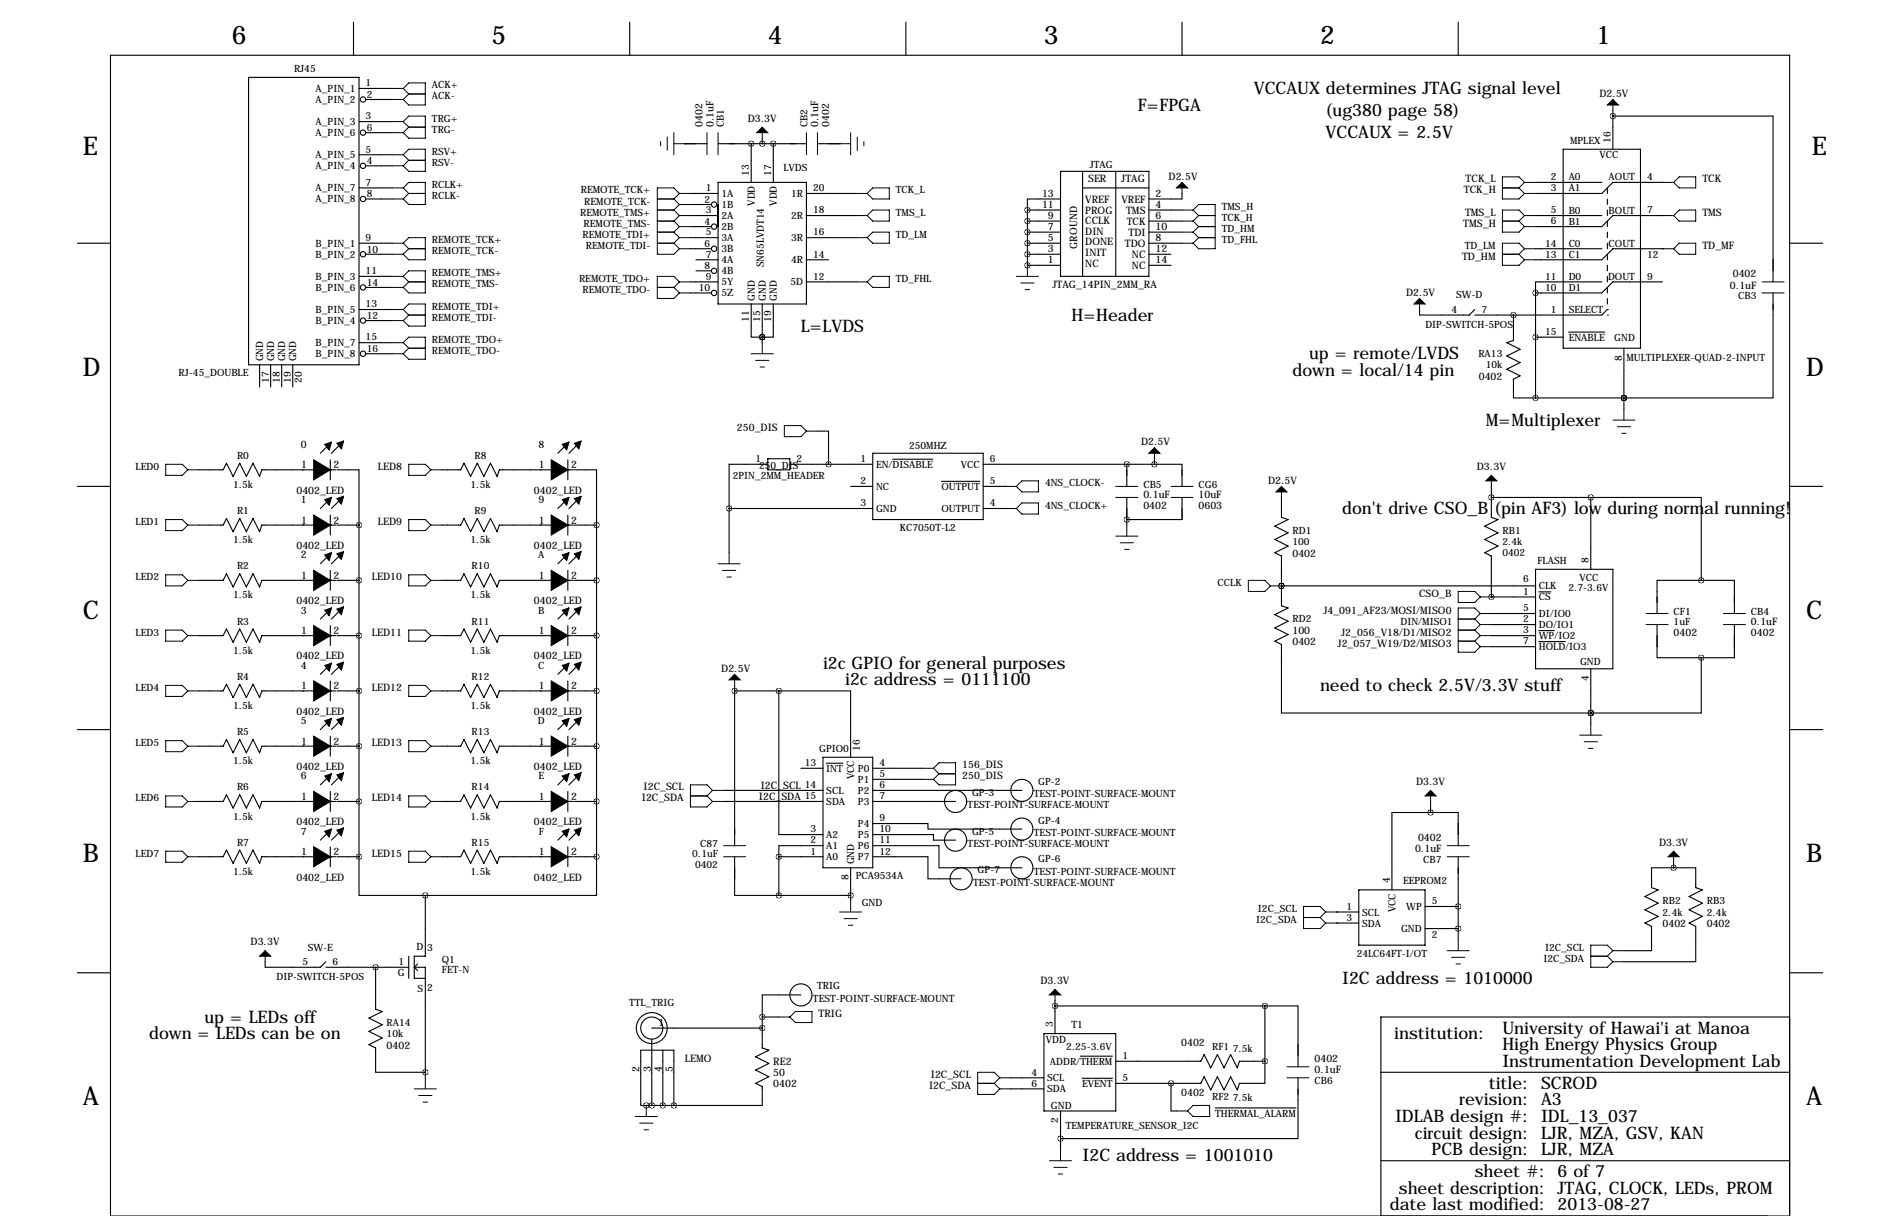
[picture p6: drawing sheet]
<svg xmlns="http://www.w3.org/2000/svg" width="432mm" height="279mm" viewBox="0 0 432 279" stroke-linecap="round" stroke-linejoin="round" font-family="sans-serif">
<defs><g id="words">
<g font-size="5.9">
<text x="53.3" y="10.2">6</text>
<text x="113" y="10.2">5</text>
<text x="176.5" y="10.2">4</text>
<text x="240" y="10.2">3</text>
<text x="303.5" y="10.2">2</text>
<text x="367" y="10.2">1</text>
<text x="19" y="35.6">E</text>
<text x="416.6" y="35.6">E</text>
<text x="19" y="86.4">D</text>
<text x="415.3" y="86.4">D</text>
<text x="19" y="142.2">C</text>
<text x="415.3" y="142.2">C</text>
<text x="19" y="198.1">B</text>
<text x="415.3" y="198.1">B</text>
<text x="19" y="254">A</text>
<text x="415.3" y="254">A</text>
</g>
<g font-size="4">
<text x="288.3" y="21.6">VCCAUX determines JTAG signal level</text>
<text x="261.6" y="25.4">F=FPGA</text>
<text x="304.8" y="26.7">(ug380 page 58)</text>
<text x="304.8" y="31.8">VCCAUX = 2.5V</text>
<text x="184.1" y="76.2">L=LVDS</text>
<text x="246.4" y="73.7">H=Header</text>
<text x="301" y="82.5">up = remote/LVDS</text>
<text x="297.2" y="86.4">down = local/14 pin</text>
<text x="341.6" y="97.8">M=Multiplexer</text>
<text x="308.6" y="118.1">don't drive CSO_B (pin AF3) low during normal running!</text>
<text x="189.2" y="153.7">i2c GPIO for general purposes</text>
<text x="194.3" y="157.5">i2c address = 0111100</text>
<text x="303.5" y="158.8">need to check 2.5V/3.3V stuff</text>
<text x="308.6" y="226.1">I2C address = 1010000</text>
<text x="34.3" y="238.8">down = LEDs can be on</text>
<text x="47" y="234.9">up = LEDs off</text>
<text x="320.6" y="238.8">institution:</text>
<text x="345.4" y="237.5">University of Hawai'i at Manoa</text>
<text x="345.4" y="245.1">Instrumentation Development Lab</text>
<text x="345.4" y="241.3">High Energy Physics Group</text>
<text x="342.3" y="250.2">title: SCROD</text>
<text x="320.8" y="257.8">IDLAB design #: IDL_13_037</text>
<text x="335.5" y="254">revision: A3</text>
<text x="325.3" y="261.6">circuit design: LJR, MZA, GSV, KAN</text>
<text x="248.9" y="266.7">I2C address = 1001010</text>
<text x="329.2" y="265.4">PCB design: LJR, MZA</text>
<text x="321.6" y="274.3">sheet description: JTAG, CLOCK, LEDs, PROM</text>
<text x="339.1" y="270.5">sheet #: 6 of 7</text>
<text x="319.6" y="278.1">date last modified: 2013-08-27</text>
</g>
<g font-size="2.4">
<text x="367.8" y="22.4">D2.5V</text>
<text x="161.5" y="29.2" transform="rotate(-90 161.5 29.2)">0402</text>
<text x="164.1" y="29.2" transform="rotate(-90 164.1 29.2)">0.1uF</text>
<text x="171.9" y="27.9">D3.3V</text>
<text x="188.1" y="29.2" transform="rotate(-90 188.1 29.2)">0.1uF</text>
<text x="190.6" y="29.2" transform="rotate(-90 190.6 29.2)">0402</text>
<text x="250.2" y="41.9">SER</text>
<text x="257.8" y="41.9">JTAG</text>
<text x="268.7" y="41.4">D2.5V</text>
<text x="337" y="41.9">TCK_L</text>
<text x="391.4" y="41.9">TCK</text>
<text x="239.6" y="47.8">11</text>
<text x="239.6" y="45.2">13</text>
<text x="249.5" y="46.7">VREF</text>
<text x="257.8" y="46.6">VREF</text>
<text x="265.7" y="45.2">2</text>
<text x="265.7" y="47.8">4</text>
<text x="336.6" y="44.4">TCK_H</text>
<text x="241" y="52.8">7</text>
<text x="241" y="50.3">9</text>
<text x="249.5" y="54">DIN</text>
<text x="249.5" y="51.5">CCLK</text>
<text x="249.5" y="49.1">PROG</text>
<text x="258.9" y="49.1">TMS</text>
<text x="259.1" y="51.6">TCK</text>
<text x="265.7" y="50.3">6</text>
<text x="265.7" y="52.8">10</text>
<text x="336.4" y="52.1">TMS_H</text>
<text x="336.9" y="49.5">TMS_L</text>
<text x="391.4" y="49.5">TMS</text>
<text x="241" y="57.9">3</text>
<text x="241" y="55.4">5</text>
<text x="247.6" y="57.2" transform="rotate(-90 247.6 57.2)">GROUND</text>
<text x="249.5" y="58.8">INIT</text>
<text x="249.5" y="56.4">DONE</text>
<text x="258.6" y="56.7">TDO</text>
<text x="259.5" y="54.2">TDI</text>
<text x="260.3" y="59.3">NC</text>
<text x="265.7" y="55.4">8</text>
<text x="265.7" y="57.9">12</text>
<text x="336.2" y="59.7">TD_HM</text>
<text x="391.4" y="57.2">TD_MF</text>
<text x="241" y="60.5">1</text>
<text x="249.5" y="61.3">NC</text>
<text x="260.3" y="61.8">NC</text>
<text x="265.7" y="60.5">14</text>
<text x="398.4" y="63.8">0402</text>
<text x="242" y="66.2">JTAG_14PIN_2MM_RA</text>
<text x="323.3" y="68.1">D2.5V</text>
<text x="397.7" y="66.3">0.1uF</text>
<text x="340" y="87.3">0402</text>
<text x="169.4" y="99.1">250_DIS</text>
<text x="69.2" y="102.9">0</text>
<text x="69.3" y="107.6">1</text>
<text x="76.7" y="107.6">2</text>
<text x="86.9" y="107.9">LED8</text>
<text x="123.8" y="102.9">8</text>
<text x="123.9" y="107.6">1</text>
<text x="131.3" y="107.6">2</text>
<text x="262.4" y="102.4">D2.5V</text>
<text x="339.6" y="107.9">D3.3V</text>
<text x="68.2" y="113.4">0402_LED</text>
<text x="122.8" y="113.4">0402_LED</text>
<text x="291.6" y="111.3">D2.5V</text>
<text x="69.2" y="115.6">1</text>
<text x="123.8" y="115.6">9</text>
<text x="262.9" y="114.4">0.1uF</text>
<text x="262.9" y="117">0402</text>
<text x="275.6" y="114.4">10uF</text>
<text x="275.6" y="117">0603</text>
<text x="69.3" y="120.3">1</text>
<text x="76.7" y="120.3">2</text>
<text x="86.9" y="120.7">LED9</text>
<text x="123.9" y="120.3">1</text>
<text x="131.3" y="120.3">2</text>
<text x="68.2" y="126.1">0402_LED</text>
<text x="69.2" y="128.3">2</text>
<text x="122.8" y="126.1">0402_LED</text>
<text x="297.2" y="127.9">0402</text>
<text x="69.3" y="133">1</text>
<text x="76.7" y="133">2</text>
<text x="85.5" y="133.3">LED10</text>
<text x="123.9" y="133">1</text>
<text x="131.3" y="133">2</text>
<text x="326.3" y="137.2">CSO_B</text>
<text x="68.2" y="138.8">0402_LED</text>
<text x="69.2" y="141">3</text>
<text x="122.8" y="138.8">0402_LED</text>
<text x="304.3" y="141">J4_091_AF23/MOSI/MISO0</text>
<text x="402.6" y="143.6">0.1uF</text>
<text x="69.3" y="145.7">1</text>
<text x="76.7" y="145.7">2</text>
<text x="85.5" y="146">LED11</text>
<text x="123.9" y="145.7">1</text>
<text x="131.3" y="145.7">2</text>
<text x="297.2" y="145.7">100</text>
<text x="297.2" y="148.2">0402</text>
<text x="307.5" y="148.6">J2_057_W19/D2/MISO3</text>
<text x="308.4" y="146">J2_056_V18/D1/MISO2</text>
<text x="384.8" y="146.2">0402</text>
<text x="402.6" y="146.2">0402</text>
<text x="68.2" y="151.5">0402_LED</text>
<text x="69.2" y="153.7">4</text>
<text x="122.8" y="151.5">0402_LED</text>
<text x="165.8" y="154.4">D2.5V</text>
<text x="69.3" y="158.4">1</text>
<text x="76.7" y="158.4">2</text>
<text x="85.5" y="158.8">LED12</text>
<text x="123.9" y="158.4">1</text>
<text x="131.3" y="158.4">2</text>
<text x="68.2" y="164.2">0402_LED</text>
<text x="69.2" y="166.4">5</text>
<text x="122.8" y="164.2">0402_LED</text>
<text x="69.3" y="171.1">1</text>
<text x="76.7" y="171.1">2</text>
<text x="85.5" y="171.4">LED13</text>
<text x="123.9" y="171.1">1</text>
<text x="131.3" y="171.1">2</text>
<text x="68.2" y="176.9">0402_LED</text>
<text x="69.2" y="179.1">6</text>
<text x="122.8" y="176.9">0402_LED</text>
<text x="221.2" y="176.5">156_DIS</text>
<text x="221.2" y="179.1">250_DIS</text>
<text x="69.3" y="183.8">1</text>
<text x="76.7" y="183.8">2</text>
<text x="85.5" y="184.1">LED14</text>
<text x="123.9" y="183.8">1</text>
<text x="131.3" y="183.8">2</text>
<text x="147.6" y="184.1">I2C_SDA</text>
<text x="148" y="181.6">I2C_SCL</text>
<text x="174.5" y="183.9">I2C_SDA 15</text>
<text x="174.9" y="181.4">I2C_SCL 14</text>
<text x="325.6" y="180.3">D3.3V</text>
<text x="68.2" y="189.6">0402_LED</text>
<text x="69.2" y="191.8">7</text>
<text x="122.8" y="189.6">0402_LED</text>
<text x="69.3" y="196.5">1</text>
<text x="76.7" y="196.5">2</text>
<text x="85.5" y="196.8">LED15</text>
<text x="123.9" y="196.5">1</text>
<text x="131.3" y="196.5">2</text>
<text x="325.4" y="195.8">0.1uF</text>
<text x="326" y="193.3">0402</text>
<text x="381.5" y="194.3">D3.3V</text>
<text x="68.2" y="202.3">0402_LED</text>
<text x="122.8" y="202.3">0402_LED</text>
<text x="382.3" y="213">0402</text>
<text x="392.4" y="213">0402</text>
<text x="57.6" y="217.2">D3.3V</text>
<text x="239.2" y="226.1">D3.3V</text>
<text x="188.2" y="233.7">TRIG</text>
<text x="151.4" y="235.7">1</text>
<text x="88.9" y="240.9">0402</text>
<text x="157.5" y="244">LEMO</text>
<text x="177.8" y="244.6">RE2</text>
<text x="271.6" y="240.4">0402</text>
<text x="302.3" y="244.1">0402</text>
<text x="147.1" y="246.2" transform="rotate(-90 147.1 246.2)">2</text>
<text x="149.6" y="246.2" transform="rotate(-90 149.6 246.2)">3</text>
<text x="152.1" y="246.2" transform="rotate(-90 152.1 246.2)">4</text>
<text x="154.7" y="246.2" transform="rotate(-90 154.7 246.2)">5</text>
<text x="177.8" y="247.3">50</text>
<text x="177.8" y="249.8">0402</text>
<text x="213.6" y="250.2">I2C_SDA</text>
<text x="214" y="247.6">I2C_SCL</text>
<text x="271.6" y="251.9">0402</text>
<text x="302.3" y="246.6">0.1uF</text>
</g>
<g font-size="2.3">
<text x="67.6" y="16.5">RJ45</text>
<text x="72.6" y="21.1">A_PIN_1</text>
<text x="72.6" y="23.7">A_PIN_2</text>
<text x="84.1" y="19.8">1</text>
<text x="84.3" y="22.5">2</text>
<text x="99.3" y="20.3">ACK+</text>
<text x="99.3" y="22.9">ACK-</text>
<text x="72.6" y="28.7">A_PIN_3</text>
<text x="84.1" y="27.4">3</text>
<text x="99.3" y="27.9">TRG+</text>
<text x="166.5" y="29.2" transform="rotate(-90 166.5 29.2)">CB1</text>
<text x="185.7" y="29.2" transform="rotate(-90 185.7 29.2)">CB2</text>
<text x="72.6" y="31.3">A_PIN_6</text>
<text x="84.1" y="35.1">5</text>
<text x="84.3" y="30.1">6</text>
<text x="99.3" y="30.5">TRG-</text>
<text x="99.3" y="35.6">RSV+</text>
<text x="361" y="33">MPLEX</text>
<text x="370.3" y="32.8" transform="rotate(-90 370.3 32.8)">16</text>
<text x="72.6" y="38.9">A_PIN_4</text>
<text x="72.6" y="36.4">A_PIN_5</text>
<text x="84.3" y="37.7">4</text>
<text x="99.3" y="38.1">RSV-</text>
<text x="172.2" y="40.4" transform="rotate(-90 172.2 40.4)">13</text>
<text x="177.3" y="40.4" transform="rotate(-90 177.3 40.4)">17</text>
<text x="180.1" y="39.4">LVDS</text>
<text x="250.6" y="38.5">JTAG</text>
<text x="356.6" y="41.4">2</text>
<text x="360.7" y="41.4">A0</text>
<text x="367.8" y="36.4">VCC</text>
<text x="369.9" y="41.4">AOUT</text>
<text x="378.7" y="41.4">4</text>
<text x="72.6" y="44">A_PIN_7</text>
<text x="72.6" y="46.5">A_PIN_8</text>
<text x="84.1" y="42.7">7</text>
<text x="84.3" y="45.4">8</text>
<text x="99.3" y="43.2">RCLK+</text>
<text x="99.3" y="45.7">RCLK-</text>
<text x="133.5" y="44.4">REMOTE_TCK+</text>
<text x="134.3" y="47">REMOTE_TCK-</text>
<text x="162" y="46.6">2</text>
<text x="162.3" y="43.9">1</text>
<text x="165.9" y="45.3">1A</text>
<text x="165.9" y="47.8">1B</text>
<text x="173.5" y="47.3" transform="rotate(-90 173.5 47.3)">VDD</text>
<text x="178.6" y="47.3" transform="rotate(-90 178.6 47.3)">VDD</text>
<text x="181.9" y="45.3">1R</text>
<text x="186.9" y="43.9">20</text>
<text x="206" y="44.4">TCK_L</text>
<text x="356.6" y="43.9">3</text>
<text x="360.7" y="44">A1</text>
<text x="133.4" y="49.5">REMOTE_TMS+</text>
<text x="134.2" y="52.1">REMOTE_TMS-</text>
<text x="162" y="51.7">4</text>
<text x="162.3" y="49">3</text>
<text x="165.9" y="50.3">2A</text>
<text x="165.9" y="52.9">2B</text>
<text x="181.9" y="50.3">2R</text>
<text x="186.9" y="49">18</text>
<text x="206" y="49.5">TMS_L</text>
<text x="280.9" y="53.3">TD_HM</text>
<text x="280.9" y="48.3">TMS_H</text>
<text x="280.9" y="50.8">TCK_H</text>
<text x="356.6" y="49">5</text>
<text x="356.6" y="51.6">6</text>
<text x="360.7" y="49.1">B0</text>
<text x="360.7" y="51.6">B1</text>
<text x="369.9" y="49.1">BOUT</text>
<text x="378.7" y="49">7</text>
<text x="72.6" y="56.7">B_PIN_1</text>
<text x="72.6" y="59.2">B_PIN_2</text>
<text x="84.1" y="55.4">9</text>
<text x="84.3" y="58.1">10</text>
<text x="99.3" y="55.9">REMOTE_TCK+</text>
<text x="99.3" y="58.4">REMOTE_TCK-</text>
<text x="133.9" y="54.6">REMOTE_TDI+</text>
<text x="134.7" y="57.2">REMOTE_TDI-</text>
<text x="162" y="56.8">6</text>
<text x="162.3" y="54.1">5</text>
<text x="162.3" y="59.2">7</text>
<text x="165.9" y="55.4">3A</text>
<text x="165.9" y="58">3B</text>
<text x="181.9" y="55.4">3R</text>
<text x="186.9" y="59.2">14</text>
<text x="186.9" y="54.1">16</text>
<text x="206" y="54.6">TD_LM</text>
<text x="280.9" y="55.9">TD_FHL</text>
<text x="336.8" y="57.2">TD_LM</text>
<text x="355.3" y="59.2">13</text>
<text x="355.3" y="56.6">14</text>
<text x="360.7" y="59.2">C1</text>
<text x="360.7" y="56.7">C0</text>
<text x="369.9" y="56.7">COUT</text>
<text x="378.7" y="59.3">12</text>
<text x="72.6" y="64.3">B_PIN_3</text>
<text x="84.1" y="63">11</text>
<text x="84.3" y="65.7">14</text>
<text x="99.3" y="63.5">REMOTE_TMS+</text>
<text x="133.1" y="64.8">REMOTE_TDO+</text>
<text x="162" y="61.9">8</text>
<text x="162.3" y="64.3">9</text>
<text x="165.9" y="60.5">4A</text>
<text x="165.9" y="63">4B</text>
<text x="165.9" y="65.6">5Y</text>
<text x="175.6" y="61.5" transform="rotate(-90 175.6 61.5)">SN65LVDT14</text>
<text x="181.8" y="65.6">5D</text>
<text x="181.9" y="60.5">4R</text>
<text x="186.9" y="64.3">12</text>
<text x="206" y="64.8">TD_FHL</text>
<text x="355.3" y="64.3">11</text>
<text x="360.7" y="64.3">D0</text>
<text x="369.7" y="64.3">DOUT</text>
<text x="378.7" y="64.3">9</text>
<text x="72.6" y="71.9">B_PIN_5</text>
<text x="72.6" y="66.8">B_PIN_6</text>
<text x="84.1" y="70.6">13</text>
<text x="99.3" y="66">REMOTE_TMS-</text>
<text x="99.3" y="71.1">REMOTE_TDI+</text>
<text x="133.9" y="67.3">REMOTE_TDO-</text>
<text x="160.7" y="67">10</text>
<text x="165.9" y="68.1">5Z</text>
<text x="173.5" y="69.1" transform="rotate(-90 173.5 69.1)">GND</text>
<text x="176.1" y="69.1" transform="rotate(-90 176.1 69.1)">GND</text>
<text x="178.6" y="69.1" transform="rotate(-90 178.6 69.1)">GND</text>
<text x="333.7" y="71.9">4</text>
<text x="334.8" y="68.6">SW-D</text>
<text x="340.6" y="71.9">7</text>
<text x="355.3" y="66.8">10</text>
<text x="356.6" y="71.9">1</text>
<text x="360.7" y="71.9">SELECT</text>
<text x="360.7" y="66.8">D1</text>
<text x="399.6" y="68.7">CB3</text>
<text x="72.6" y="74.5">B_PIN_4</text>
<text x="84.3" y="73.3">12</text>
<text x="99.3" y="73.7">REMOTE_TDI-</text>
<text x="172.2" y="74" transform="rotate(-90 172.2 74)">11</text>
<text x="174.8" y="74" transform="rotate(-90 174.8 74)">15</text>
<text x="177.3" y="74" transform="rotate(-90 177.3 74)">19</text>
<text x="327.7" y="75.3">DIP-SWITCH-5POS</text>
<text x="355.3" y="77">15</text>
<text x="60.5" y="83.1" transform="rotate(-90 60.5 83.1)">GND</text>
<text x="63" y="83.1" transform="rotate(-90 63 83.1)">GND</text>
<text x="65.6" y="83.1" transform="rotate(-90 65.6 83.1)">GND</text>
<text x="68.1" y="83.1" transform="rotate(-90 68.1 83.1)">GND</text>
<text x="72.6" y="79.5">B_PIN_7</text>
<text x="72.6" y="82.1">B_PIN_8</text>
<text x="84.1" y="78.2">15</text>
<text x="84.3" y="80.9">16</text>
<text x="99.3" y="78.7">REMOTE_TDO+</text>
<text x="99.3" y="81.3">REMOTE_TDO-</text>
<text x="339.9" y="82">RA13</text>
<text x="360.7" y="78.3">ENABLE</text>
<text x="371.2" y="78.3">GND</text>
<text x="372.9" y="82.9" transform="rotate(-90 372.9 82.9)">8</text>
<text x="373.9" y="82.9">MULTIPLEXER-QUAD-2-INPUT</text>
<text x="41.1" y="86.4">RJ-45_DOUBLE</text>
<text x="61.8" y="88" transform="rotate(-90 61.8 88)">17</text>
<text x="64.4" y="88" transform="rotate(-90 64.4 88)">18</text>
<text x="66.9" y="88" transform="rotate(-90 66.9 88)">19</text>
<text x="69.4" y="88" transform="rotate(-90 69.4 88)">20</text>
<text x="341.6" y="84.7">10k</text>
<text x="31.2" y="107.9">LED0</text>
<text x="54.5" y="105.4">R0</text>
<text x="109.1" y="105.4">R8</text>
<text x="173.7" y="106.2">1</text>
<text x="174.5" y="107.7">250_DIS</text>
<text x="183.1" y="106.2">2</text>
<text x="197.8" y="106.2">1</text>
<text x="201.4" y="107.5">EN/DISABLE</text>
<text x="209" y="103.1">250MHZ</text>
<text x="221" y="107.5">VCC</text>
<text x="227.6" y="106.2">6</text>
<text x="53.6" y="112.1">1.5k</text>
<text x="108.2" y="112.1">1.5k</text>
<text x="168.5" y="110.1">2PIN_2MM_HEADER</text>
<text x="197.8" y="111.3">2</text>
<text x="201.4" y="112.6">NC</text>
<text x="216.5" y="112.6">OUTPUT</text>
<text x="227.6" y="111.3">5</text>
<text x="240.3" y="111.8">4NS_CLOCK-</text>
<text x="262.9" y="112">CB5</text>
<text x="275.6" y="112">CG6</text>
<text x="54.5" y="118.1">R1</text>
<text x="109.1" y="118.1">R9</text>
<text x="197.8" y="116.3">3</text>
<text x="201.4" y="117.6">GND</text>
<text x="216.5" y="117.6">OUTPUT</text>
<text x="227.6" y="116.3">4</text>
<text x="240.3" y="116.8">4NS_CLOCK+</text>
<text x="31.2" y="120.7">LED1</text>
<text x="53.6" y="124.8">1.5k</text>
<text x="108.2" y="124.8">1.5k</text>
<text x="206.9" y="122">KC7050T-L2</text>
<text x="297.2" y="122.7">RD1</text>
<text x="297.2" y="125.3">100</text>
<text x="345.4" y="122.7">RB1</text>
<text x="345.4" y="125.3">2.4k</text>
<text x="54.5" y="130.8">R2</text>
<text x="108.4" y="130.8">R10</text>
<text x="123.7" y="128.3">A</text>
<text x="345.4" y="127.9">0402</text>
<text x="353.5" y="129.5">FLASH</text>
<text x="365.3" y="129.3" transform="rotate(-90 365.3 129.3)">8</text>
<text x="31.2" y="133.3">LED2</text>
<text x="53.6" y="137.5">1.5k</text>
<text x="108.2" y="137.5">1.5k</text>
<text x="280" y="134.6">CCLK</text>
<text x="350.2" y="136.7">1</text>
<text x="350.2" y="133.7">6</text>
<text x="353.8" y="138">CS</text>
<text x="353.8" y="135.4">CLK</text>
<text x="360.6" y="135.7">2.7-3.6V</text>
<text x="363.2" y="133.4">VCC</text>
<text x="54.5" y="143.5">R3</text>
<text x="108.4" y="143.5">R11</text>
<text x="123.7" y="141">B</text>
<text x="297.2" y="143">RD2</text>
<text x="322" y="143.5">DIN/MISO1</text>
<text x="350.2" y="142.8">2</text>
<text x="350.2" y="140.5">5</text>
<text x="353.8" y="141.8">DI/IO0</text>
<text x="384.8" y="141.2">CF1</text>
<text x="384.8" y="143.6">1uF</text>
<text x="402.6" y="141.2">CB4</text>
<text x="31.2" y="146">LED3</text>
<text x="350.2" y="145.5">3</text>
<text x="350.2" y="148.1">7</text>
<text x="353.8" y="144.3">DO/IO1</text>
<text x="353.8" y="146.9">WP/IO2</text>
<text x="353.8" y="149.4">HOLD/IO3</text>
<text x="53.6" y="150.2">1.5k</text>
<text x="108.2" y="150.2">1.5k</text>
<text x="123.7" y="153.7">C</text>
<text x="363.3" y="152.7">GND</text>
<text x="31.2" y="158.8">LED4</text>
<text x="54.5" y="156.2">R4</text>
<text x="108.4" y="156.2">R12</text>
<text x="365.3" y="156.5" transform="rotate(-90 365.3 156.5)">4</text>
<text x="53.6" y="162.9">1.5k</text>
<text x="108.2" y="162.9">1.5k</text>
<text x="123.7" y="166.4">D</text>
<text x="31.2" y="171.4">LED5</text>
<text x="54.5" y="168.9">R5</text>
<text x="108.4" y="168.9">R13</text>
<text x="188.3" y="172.7">GPIO0</text>
<text x="197.7" y="172.5" transform="rotate(-90 197.7 172.5)">16</text>
<text x="53.6" y="175.6">1.5k</text>
<text x="108.2" y="175.6">1.5k</text>
<text x="123.8" y="179.1">E</text>
<text x="185.1" y="176">13</text>
<text x="190" y="177.3">INT</text>
<text x="196.4" y="179.1" transform="rotate(-90 196.4 179.1)">VCC</text>
<text x="197.3" y="179.9">P1</text>
<text x="197.3" y="177.3">P0</text>
<text x="202.2" y="178.6">5</text>
<text x="202.2" y="176">4</text>
<text x="31.2" y="184.1">LED6</text>
<text x="54.5" y="181.6">R6</text>
<text x="108.4" y="181.6">R14</text>
<text x="190" y="185">SDA</text>
<text x="190" y="182.4">SCL</text>
<text x="197.3" y="185">P3</text>
<text x="197.3" y="182.4">P2</text>
<text x="202.2" y="183.6">7</text>
<text x="202.2" y="181.1">6</text>
<text x="222.5" y="185.8">TEST-POINT-SURFACE-MOUNT</text>
<text x="223.5" y="182.9">GP-3</text>
<text x="237.7" y="183.2">TEST-POINT-SURFACE-MOUNT</text>
<text x="238.7" y="180.3">GP-2</text>
<text x="53.6" y="188.3">1.5k</text>
<text x="108.2" y="188.3">1.5k</text>
<text x="123.9" y="191.8">F</text>
<text x="186.4" y="191.3">3</text>
<text x="197.3" y="190">P4</text>
<text x="202.2" y="191.3">10</text>
<text x="202.2" y="188.7">9</text>
<text x="223.5" y="191.8">GP-5</text>
<text x="238.7" y="189.2">GP-4</text>
<text x="31.2" y="196.8">LED7</text>
<text x="54.5" y="194.3">R7</text>
<text x="108.4" y="194.3">R15</text>
<text x="159.2" y="196.9">0.1uF</text>
<text x="161" y="194.6">C87</text>
<text x="186.4" y="196.3">1</text>
<text x="186.4" y="193.8">2</text>
<text x="190" y="197.7">A0</text>
<text x="190" y="192.6">A2</text>
<text x="190" y="195.1">A1</text>
<text x="197.3" y="197.7">P7</text>
<text x="197.3" y="195.1">P6</text>
<text x="197.3" y="192.6">P5</text>
<text x="202.2" y="196.3">12</text>
<text x="202.2" y="193.8">11</text>
<text x="222.5" y="194.7">TEST-POINT-SURFACE-MOUNT</text>
<text x="237.7" y="192.1">TEST-POINT-SURFACE-MOUNT</text>
<text x="53.6" y="201">1.5k</text>
<text x="108.2" y="201">1.5k</text>
<text x="159.8" y="199.5">0402</text>
<text x="195.1" y="202.2" transform="rotate(-90 195.1 202.2)">8</text>
<text x="196.4" y="198.6" transform="rotate(-90 196.4 198.6)">GND</text>
<text x="196.8" y="201.9">PCA9534A</text>
<text x="223.8" y="203.5">TEST-POINT-SURFACE-MOUNT</text>
<text x="224.8" y="200.7">GP-7</text>
<text x="237.7" y="201">TEST-POINT-SURFACE-MOUNT</text>
<text x="238.7" y="198.1">GP-6</text>
<text x="319.5" y="202.9" transform="rotate(-90 319.5 202.9)">4</text>
<text x="322.6" y="203.2">EEPROM2</text>
<text x="327.3" y="198.2">CB7</text>
<text x="198.1" y="208.3">GND</text>
<text x="289.2" y="209.5">I2C_SCL</text>
<text x="309.6" y="209">1</text>
<text x="320.8" y="209.6" transform="rotate(-90 320.8 209.6)">VCC</text>
<text x="323.3" y="209.1">WP</text>
<text x="329.2" y="207.8">5</text>
<text x="382.3" y="207.8">RB2</text>
<text x="392.4" y="207.8">RB3</text>
<text x="288.8" y="212.1">I2C_SDA</text>
<text x="309.6" y="211.6">3</text>
<text x="313.2" y="210.4">SCL</text>
<text x="313.2" y="212.9">SDA</text>
<text x="322.2" y="214.2">GND</text>
<text x="329.2" y="215.5">2</text>
<text x="382.3" y="210.4">2.4k</text>
<text x="392.4" y="210.4">2.4k</text>
<text x="69.5" y="221.7">5</text>
<text x="70.8" y="218.4">SW-E</text>
<text x="76.5" y="221.7">6</text>
<text x="91.6" y="221.7">1</text>
<text x="95.8" y="218.2">D 3</text>
<text x="101.6" y="221.2">Q1</text>
<text x="311.9" y="219.8">24LC64FT-I/OT</text>
<text x="354.9" y="221">I2C_SDA</text>
<text x="355.3" y="218.4">I2C_SCL</text>
<text x="63.6" y="225.1">DIP-SWITCH-5POS</text>
<text x="91.4" y="224.3">G</text>
<text x="96" y="227.9">S</text>
<text x="98.3" y="227.7">2</text>
<text x="101.6" y="223.6">FET-N</text>
<text x="187.9" y="227.3">TRIG</text>
<text x="144.7" y="231.1">TTL_TRIG</text>
<text x="186.9" y="230.2">TEST-POINT-SURFACE-MOUNT</text>
<text x="88.9" y="235.7">RA14</text>
<text x="88.9" y="238.3">10k</text>
<text x="240.5" y="239.6">VDD</text>
<text x="242.1" y="236" transform="rotate(-90 242.1 236)">3</text>
<text x="246.3" y="236.2">T1</text>
<text x="241.4" y="244.6">ADDR/THERM</text>
<text x="245.1" y="241.3">2.25-3.6V</text>
<text x="258.1" y="243.3">1</text>
<text x="278.7" y="241.3">RF1</text>
<text x="283.4" y="241.6">7.5k</text>
<text x="237.2" y="247.1">4</text>
<text x="237.2" y="249.7">6</text>
<text x="240.8" y="248.5">SCL</text>
<text x="240.8" y="251">SDA</text>
<text x="248.8" y="249.7">EVENT</text>
<text x="258.1" y="248.4">5</text>
<text x="302.3" y="249">CB6</text>
<text x="241.6" y="254.8">GND</text>
<text x="278.7" y="252.7">RF2</text>
<text x="279.4" y="256.5">THERMAL_ALARM</text>
<text x="283.4" y="253.1">7.5k</text>
<text x="243.3" y="258.1" transform="rotate(-90 243.3 258.1)">2</text>
<text x="245.1" y="259.4">TEMPERATURE_SENSOR_I2C</text>
</g>
</g></defs>
<g fill="none" stroke="#000" stroke-width=".25">
<path d="M25.4 12.7h386.1v266.7h-386.1zM57.1 17.8h25.4v66h-25.4zM81.3 5.1v7.6M144.8 5.1v7.6M208.3 5.1v7.6M271.8 5.1v7.6M335.3 5.1v7.6M82.5 20.3h7.7M82.5 27.9h7.7M82.5 35.6h7.7M84.1 22.9h6.1M84.1 38.1h6.1"/>
<path d="M84.1 30.5h6.1M157.5 33h.1M157.5 33h5.1M165.1 33h20.3M172.7 33v8.9M175.3 31.8v1.2M177.8 33v8.9M188 33h5M193 33h.1M243.8 39.4h20.4v24.1h-20.4zM248.9 39.4v24.1M256.5 39.4v24.1"/>
<path d="M359.4 34.3h17.8v45.7h-17.8zM370.8 26.7h36.9v38.1M370.8 25.4v8.9M17.8 55.9h7.6M82.5 55.9h7.7M82.5 43.2h7.7M84.1 58.4h6.1M84.1 45.7h6.1M158.7 44.4h6.4M158.7 47h4.9M158.7 49.5h6.4M158.7 52.1h4.9"/>
<path d="M158.7 54.6h6.4M158.7 57.2h4.9M160 59.7h5.1M165.1 41.9h20.3v27.9h-20.3zM185.4 44.4h11.4M185.4 49.5h11.4M185.4 54.6h11.4M185.4 59.7h5.1M236.2 55.9h7.6M236.2 58.4h7.6M236.2 53.3h7.6M236.2 50.8h7.6"/>
<path d="M236.2 48.3h7.6M236.2 48.3v12.7M243.8 45.7h-7.6v2.6M248.9 43.2h15.3M264.2 55.9h7.6M264.2 58.4h5M264.2 53.3h7.6M264.2 50.8h7.6M264.2 48.3h7.6M271.8 44.4v1.3h-7.6M353.1 41.9h15.2M353.1 49.5h15.2"/>
<path d="M353.1 57.2h15.2M369.6 43.2v1.2M369.6 45.7v1.3M369.6 48.3v1.2M369.6 50.8v1.3M369.6 53.3v1.3M369.6 55.9v1.3M369.6 58.4v1.3M382.3 41.9h.1M382.3 49.5h.1M382.3 57.2h.1M382.3 41.9h-11.5l-2.5 2.5h-15.2"/>
<path d="M382.3 49.5h-11.5l-2.5 2.6h-15.2M382.3 57.2h-11.5l-2.5 2.5h-15.2M411.5 55.9h7.6M82.5 63.5h7.7M82.5 71.1h7.7M82.5 78.7h7.7M84.1 73.7h6.1M84.1 66h6.1M158.7 64.8h6.4M158.7 67.3h4.9M160 62.2h3.6M172.7 69.8v7.7h2.6"/>
<path d="M175.3 77.5h.1M175.3 69.8v8.9M177.8 69.8v7.7h-2.5M185.4 64.8h11.4M236.2 61h.1M236.2 61h7.6M264.2 61h5M326.4 71.1v1.3h11.4l1.3-1.3M348 72.4v5.8l-1.5 .5 3 1.6-3 1.5 3 1.5-3 1.5 3 1.6-1.5 .7v4.3h5.1M353.1 77.5h6.3M353.1 67.3v24.1M360.7 76.3h8.3"/>
<path d="M368.3 64.8h-15.2v2.5M369.6 71.1h.1M369.6 72.4h.1M369.6 61v1.2M369.6 63.5v1.3M369.6 66v1.3M369.6 68.6v1.2M369.6 71.1l-1.3 1.3h-29.2M382.3 64.8h-11.5l-2.5 2.5h-15.2M407.7 67.3v24.1h-34.3M59.7 83.8v5.1M62.2 83.8v5.1"/>
<path d="M64.8 83.8v5.1M67.3 83.8v5.1M84.1 81.3h6.1M188 99.1h2.5v7.6M353.1 91.4h20.3M373.4 91.4h.1M373.4 80v14M17.8 111.8h7.6M45.7 107.9h5.6l.8-1.5 1.5 3.1 1.5-3.1 1.5 3.1 1.6-3.1 1.5 3.1 .5-1.6h17M75.9 105.7v4.5M75.9 118.4v4.5M76.2 101.6l-2.5 2.5"/>
<path d="M76.2 114.3l-2.5 2.5M77.5 107.9h5v12.8M78.7 101.6l-2.5 2.5M78.7 114.3l-2.5 2.5M101.6 107.9h4.3l.8-1.5 1.5 3.1 1.5-3.1 1.6 3.1 1.5-3.1 1.5 3.1 .5-1.6h17M130.6 105.7v4.5M130.6 118.4v4.5M130.8 101.6l-2.5 2.5M130.8 114.3l-2.5 2.5M132.1 107.9h5.1v12.8M133.3 101.6l-2.5 2.5M133.3 114.3l-2.5 2.5"/>
<path d="M167.6 116.8h33.1M167.6 116.8v10.2M176.5 106.7h-8.9v10.1M176.5 105.4h5.1v2.5h-5.1zM181.6 106.7h19.1M195.6 111.8h5.1M200.7 104.1h25.4v15.3h-25.4zM205.2 105.5h9.3M216.5 110.6h8.8M226.1 111.8h5M226.1 106.7h45.7v5.1M226.1 116.8h5"/>
<path d="M231.1 116.8h.1M231.1 111.8h.1M259.1 119.4h.1M259.1 106.7h.1M259.1 106.7v5.1M259.1 114.3v6.4M265.4 105.4v1.3M271.8 114.3v5.1h-12.7M294.6 114.3v4.6l1.6 .5-3.1 1.5 3.1 1.5-3.1 1.6 3.1 1.5-3.1 1.5 1.5 .8v11.4l1.6 .5-3.1 1.5 3.1 1.5-3.1 1.6 3.1 1.5-3.1 1.5 1.5 .8v15.7h71.2M342.9 111.8v7.1l1.5 .5-3 1.5 3 1.5-3 1.6 3 1.5-3 1.5 1.5 .8v9.4M342.9 114.3h22.9M365.8 114.3h25.4v19"/>
<path d="M365.8 114.3v16.5M411.5 111.8h7.6M45.7 120.7h5.6l.8-1.6 1.5 3.1 1.5-3.1 1.5 3.1 1.6-3.1 1.5 3.1 .5-1.5h17M45.7 133.3h5.6l.8-1.5 1.5 3.1 1.5-3.1 1.5 3.1 1.6-3.1 1.5 3.1 .5-1.6h17M75.9 131.1v4.5M76.2 127l-2.5 2.5M76.2 139.7l-2.5 2.5M77.5 120.7h5M77.5 133.3h5M78.7 127l-2.5 2.5M78.7 139.7l-2.5 2.5M82.5 120.7v76.1"/>
<path d="M101.6 120.7h4.3l.8-1.6 1.5 3.1 1.5-3.1 1.6 3.1 1.5-3.1 1.5 3.1 .5-1.5h17M101.6 133.3h4.3l.8-1.5 1.5 3.1 1.5-3.1 1.6 3.1 1.5-3.1 1.5 3.1 .5-1.6h17M130.6 131.1v4.5M130.8 127l-2.5 2.5M130.8 139.7l-2.5 2.5M132.1 120.7h5.1M132.1 133.3h5.1M133.3 127l-2.5 2.5M133.3 139.7l-2.5 2.5M137.2 120.7v76.1M294.6 134.6h.1M294.6 134.6h58.5"/>
<path d="M342.9 137.2h.1M342.9 137.2h10.2M353.1 130.8h17.7v22.9h-17.7zM353.8 136h2.8M391.2 133.3h-10.2v7.7M391.2 133.3h7.6v7.7M45.7 146h5.6l.8-1.5 1.5 3.1 1.5-3.1 1.5 3.1 1.6-3.1 1.5 3.1 .5-1.6h17M45.7 158.8h5.6l.8-1.6 1.5 3.1 1.5-3.1 1.5 3.1 1.6-3.1 1.5 3.1 .5-1.5h17M75.9 143.8v4.5M75.9 156.5v4.5M76.2 152.4l-2.5 2.5M77.5 146h5"/>
<path d="M77.5 158.8h5M78.7 152.4l-2.5 2.5M101.6 146h4.3l.8-1.5 1.5 3.1 1.5-3.1 1.6 3.1 1.5-3.1 1.5 3.1 .5-1.6h17M101.6 158.8h4.3l.8-1.6 1.5 3.1 1.5-3.1 1.6 3.1 1.5-3.1 1.5 3.1 .5-1.5h17M130.6 143.8v4.5M130.6 156.5v4.5M130.8 152.4l-2.5 2.5M132.1 146h5.1M132.1 158.8h5.1M133.3 152.4l-2.5 2.5M168.9 158.8h10.2M168.9 157.5v36.8"/>
<path d="M179.1 158.8v33h10.1M179.1 158.8h16.5v15.2M342.9 146h10.2M342.9 143.5h10.2M342.9 141h10.2M342.9 148.6h10.2M353.8 144.9h3.6M353.8 147.4h6.1M365.8 153.7v12.7M381 143.5v7.6h10.2M391.2 151.1v12.7h-25.4M398.8 143.5v7.6h-7.6"/>
<path d="M17.8 167.6h7.6M45.7 171.4h5.6l.8-1.5 1.5 3.1 1.5-3.1 1.5 3.1 1.6-3.1 1.5 3.1 .5-1.6h17M75.9 169.2v4.5M76.2 165.1l-2.5 2.5M76.2 177.8l-2.5 2.5M77.5 171.4h5M78.7 165.1l-2.5 2.5M78.7 177.8l-2.5 2.5M101.6 171.4h4.3l.8-1.5 1.5 3.1 1.5-3.1 1.6 3.1 1.5-3.1 1.5 3.1 .5-1.6h17M130.6 169.2v4.5M130.8 165.1l-2.5 2.5M130.8 177.8l-2.5 2.5"/>
<path d="M132.1 171.4h5.1M133.3 165.1l-2.5 2.5M133.3 177.8l-2.5 2.5M184.1 176.5h5.1M189.2 174h11.5v25.4h-11.5zM190 175.4h3.8M200.7 176.5h11.4M200.7 179.1h11.4M365.8 163.8h.1M411.5 167.6h7.6M45.7 184.1h5.6l.8-1.5 1.5 3.1 1.5-3.1 1.5 3.1 1.6-3.1 1.5 3.1 .5-1.6h17M45.7 196.8h5.6l.8-1.5 1.5 3.1 1.5-3.1 1.5 3.1 1.6-3.1 1.5 3.1 .5-1.6h17"/>
<path d="M75.9 181.9v4.5M75.9 194.6v4.5M76.2 190.5l-2.5 2.5M77.5 184.1h5M77.5 196.8h5M78.7 190.5l-2.5 2.5M82.5 196.8v8.9h15.3M101.6 184.1h4.3l.8-1.5 1.5 3.1 1.5-3.1 1.6 3.1 1.5-3.1 1.5 3.1 .5-1.6h17M101.6 196.8h4.3l.8-1.5 1.5 3.1 1.5-3.1 1.6 3.1 1.5-3.1 1.5 3.1 .5-1.6h17M130.6 181.9v4.5M130.6 194.6v4.5M130.8 190.5l-2.5 2.5"/>
<path d="M132.1 184.1h5.1M132.1 196.8h5.1M133.3 190.5l-2.5 2.5M137.2 196.8v8.9h-39.4M166.4 184.1h22.8M166.4 181.6h22.8M168.9 196.8v8.9h10.2M179.1 196.8h10.1M179.1 196.8v8.9M189.2 194.3h-10.1v2.5M195.6 199.4v7.6M200.7 196.8h12.7v5.1h7.6"/>
<path d="M200.7 194.3h15.2v5.1h19M200.7 191.8h13.9v1.2h5.1M200.7 189.2h12.7v1.3h21.5M200.7 184.1h19M200.7 181.6h34.2M328.9 186.7h-8.9v17.8M328.9 186.7h6.4v7.6M328.9 184.1v2.6M335.3 196.8v19.1M384.8 199.4h-5.1v4.6l1.6 .5-3.1 1.5 3.1 1.5-3.1 1.5 3.1 1.6-3.1 1.5 1.5 .8v5.5h-6.3M384.8 199.4h5.1v4.6l1.5 .5-3 1.5 3 1.5-3 1.5 3 1.6-3 1.5 1.5 .8v8.1h-16.5M384.8 198.1v1.3"/>
<path d="M94 219.7v5.1M97.8 205.7v14h-2.6v5.1h2.6M179.1 205.7h16.5M307.3 209.5h.1M307.3 212.1h.1M307.3 209.5h5.1M307.3 212.1h5.1M312.4 204.5h15.3v12.7h-15.3zM327.7 213.4h7.6M327.7 208.3h7.6M17.8 223.5h7.6M61 221v1.2h12.7l1.2-1.2"/>
<path d="M74.9 222.2h19.1M86.4 222.2v9.7l1.5 .5-3.1 1.5 3.1 1.6-3.1 1.5 3.1 1.5-3.1 1.5 1.6 .8v5.6h11.4M95.2 222.2h2.6v25.4M95.2 222.2l.8 .8M96 221.5l-.8 .7M149.9 238.8v15.2M149.9 236.2h25.4M175.3 233.7v7.1l1.5 .5-3.1 1.5 3.1 1.5-3.1 1.6 3.1 1.5-3.1 1.5 1.6 .8v4.3h-20.4M175.3 233.7h3.8M184.1 228.6h-8.8v5.1M240 237.5h16.5v17.8h-16.5zM242.6 229.9v7.6"/>
<path d="M242.6 231.1h48.2M290.8 231.1h7.6v14M290.8 231.1v12.7M411.5 223.5h7.6M411.5 233.7h-94v45.7M148.6 254h-1.3v-12.7h7.6v12.7M148.6 254h.1M148.6 254h6.3M152.4 241.3v12.7M232.4 247.6h7.6M232.4 250.2h7.6M243.8 255.3v8.9"/>
<path d="M248.4 242.7h7.4M248.8 247.8h7M256.5 243.8h19.6l.8-1.5 1.5 3.1 1.5-3.1 1.5 3.1 1.6-3.1 1.5 3.1 .5-1.6h5.8M269.2 248.9v6.4h1.3M279.4 254.6h18.6M290.8 243.8v5.1h-5.8l-.5 1.5-1.5-3-1.6 3-1.5-3-1.5 3-1.5-3-.8 1.5h-19.6M298.4 247.6v14h-54.6M317.5 246.4h94M317.5 266.7h94"/>
<circle cx="83.5" cy="38.1" r=".61"/>
<circle cx="83.5" cy="30.5" r=".61"/>
<circle cx="83.5" cy="22.9" r=".61"/>
<circle cx="83.5" cy="58.4" r=".61"/>
<circle cx="83.5" cy="45.7" r=".61"/>
<circle cx="164.2" cy="57.1" r=".61"/>
<circle cx="164.2" cy="47" r=".61"/>
<circle cx="164.2" cy="52.1" r=".61"/>
<circle cx="83.5" cy="66" r=".61"/>
<circle cx="83.5" cy="73.7" r=".61"/>
<circle cx="164.2" cy="62.2" r=".61"/>
<circle cx="164.2" cy="67.3" r=".61"/>
<circle cx="83.5" cy="81.3" r=".61"/>
<circle cx="219.7" cy="184.1" r="2.54"/>
<circle cx="219.7" cy="193" r="2.54"/>
<circle cx="235" cy="190.5" r="2.54"/>
<circle cx="235" cy="199.4" r="2.54"/>
<circle cx="235" cy="181.6" r="2.54"/>
<circle cx="221" cy="201.9" r="2.54"/>
<circle cx="149.9" cy="236.2" r="3.6"/>
<circle cx="149.9" cy="236.2" r="2.54"/>
<circle cx="184.2" cy="228.6" r="2.54"/>
</g>
<g fill="none" stroke="#000" stroke-width=".23">
<path d="M90.2 20.3h2.5M90.2 22.9h2.5M90.2 27.9h2.5M90.2 30.5h2.5M90.2 35.6h2.5M90.2 38.1h2.5M92.7 20.3l1.3-1.2h3.8v5h-3.8l-1.3-1.2M92.7 27.9l1.3-1.2h3.8v5.1h-3.8l-1.3-1.3M92.7 35.6l1.3-1.3h3.8v5.1h-3.8l-1.3-1.3M92.7 20.3l1.3 1.3M92.7 27.9l1.3 1.3M92.7 35.6l1.3 1.2"/>
<path d="M94 21.6h3.8M94 21.6l-1.3 1.3M94 29.2h3.8M94 29.2l-1.3 1.3M94 36.8h3.8M94 36.8l-1.3 1.3M151.9 32.5v1M153.4 31.5v3M154.9 33h2.6M154.9 30.5v5.1M162.6 30.5v5.1M165.1 30.5v5.1"/>
<path d="M175.3 30.5v1.3M185.4 30.5v5.1M188 30.5v5.1M193 33h2.6M195.6 30.5v5.1M197.1 31.5v3M198.6 32.5v1M370.8 24.1v1.3M90.2 55.9h2.5M90.2 58.4h2.5M90.2 43.2h2.5M90.2 45.7h2.5"/>
<path d="M92.7 55.9l1.3-1.3h3.8v5.1h-3.8l-1.3-1.3M92.7 43.2l1.3-1.3h3.8v5.1h-3.8l-1.3-1.3M92.7 55.9l1.3 1.3M92.7 43.2l1.3 1.2M94 57.2h3.8M94 57.2l-1.3 1.2M94 44.4h3.8M94 44.4l-1.3 1.3M151.1 53.3h3.8M151.1 48.3h3.8M151.1 50.8h3.8M151.1 55.9h3.8"/>
<path d="M151.1 45.7h3.8M154.9 45.7l1.3 1.3M154.9 48.3l1.3 1.2M154.9 50.8l1.3 1.3M154.9 53.3l1.3 1.3M154.9 55.9l1.3 1.3M156.2 54.6h2.5M156.2 52.1h2.5M156.2 49.5h2.5M156.2 47h2.5M156.2 57.2h2.5M156.2 44.4l-1.3-1.2h-3.8v15.2h3.8l1.3-1.2"/>
<path d="M156.2 44.4h2.5M156.2 44.4l-1.3 1.3M156.2 47l-1.3 1.3M156.2 49.5l-1.3 1.3M156.2 52.1l-1.3 1.2M156.2 54.6l-1.3 1.3M196.8 54.6h2.6M196.8 49.5h2.6M196.8 44.4h2.6M199.4 54.6l1.3-1.3h3.8v2.6h-3.8zM199.4 44.4l1.3-1.2h3.8v2.5h-3.8zM200.7 48.3h3.8v2.5h-3.8l-1.3-1.3z"/>
<path d="M271.8 53.3h2.5M271.8 48.3h2.5M271.8 50.8h2.5M271.8 55.9h2.5M271.8 43.2v1.2M274.3 53.3l1.3 1.3M274.3 48.3l1.3-1.3h3.8v10.2h-3.8l-1.3-1.3M274.3 48.3l1.3 1.2M274.3 50.8l1.3 1.3M275.6 54.6h3.8M275.6 52.1h3.8M275.6 52.1l-1.3 1.2"/>
<path d="M275.6 49.5h3.8M275.6 49.5l-1.3 1.3M275.6 54.6l-1.3 1.3M345.4 50.8h3.8M345.4 58.4h3.8M345.4 43.2h3.8M349.2 43.2l1.3 1.2M349.2 50.8l1.3 1.3M349.2 58.4l1.3 1.3M350.5 49.5l-1.3-1.2h-3.8v5h3.8l1.3-1.2M350.5 52.1h2.6M350.5 49.5h2.6"/>
<path d="M350.5 57.2l-1.3-1.3h-3.8v5.1h3.8l1.3-1.3M350.5 57.2h2.6M350.5 59.7h2.6M350.5 44.4h2.6M350.5 41.9h2.6M350.5 41.9l-1.3-1.3h-3.8v5.1h3.8l1.3-1.3M350.5 41.9l-1.3 1.3M350.5 49.5l-1.3 1.3M350.5 57.2l-1.3 1.2M382.3 49.5h2.5M382.3 57.2h2.5M382.3 41.9h2.5"/>
<path d="M384.8 57.2l1.3-1.3h3.8v2.5h-3.8zM386.1 48.3h3.8v2.5h-3.8l-1.3-1.3zM386.1 40.6h3.8v2.6h-3.8l-1.3-1.3zM90.2 63.5h2.5M90.2 66h2.5M90.2 71.1h2.5M90.2 73.7h2.5M90.2 78.7h2.5M92.7 63.5l1.3-1.3h3.8v5.1h-3.8l-1.3-1.3M92.7 71.1l1.3-1.3h3.8v5.1h-3.8l-1.3-1.2M92.7 78.7l1.3-1.2h3.8v5h-3.8l-1.3-1.2M92.7 63.5l1.3 1.3"/>
<path d="M92.7 71.1l1.3 1.3M92.7 78.7l1.3 1.3M94 64.8h3.8M94 64.8l-1.3 1.2M94 72.4h3.8M94 72.4l-1.3 1.3M151.1 66h3.8M154.9 66l1.3 1.3M156.2 67.3h2.5M156.2 64.8h2.5M156.2 64.8l-1.3-1.3h-3.8v5.1h3.8l1.3-1.3M156.2 64.8l-1.3 1.2"/>
<path d="M175.3 78.7v2.6M196.8 64.8h2.6M199.4 64.8l1.3-1.3h3.8v2.5h-3.8zM233.7 63.5h5.1M234.7 65h3M235.7 66.5h1M236.2 61v2.5M326.4 69.8v1.3M405.1 67.3h5.1M405.1 64.8h5.1M90.2 81.3h2.5M94 80h3.8"/>
<path d="M94 80l-1.3 1.3M172.7 81.3h5.1M173.7 82.8h3.1M174.8 84.3h1M180.3 97.8h3.8l1.3 1.3-1.3 1.2h-3.8zM185.4 99.1h2.6M370.8 96.5h5.1M371.9 98h3M372.9 99.6h1M373.4 94v2.5M38.1 106.7h3.8l1.3 1.2-1.3 1.3h-3.8zM38.1 119.4h3.8l1.3 1.3-1.3 1.2h-3.8z"/>
<path d="M43.2 107.9h2.5M94 119.4h3.8l1.3 1.3-1.3 1.2h-3.8zM94 106.7h3.8l1.3 1.2-1.3 1.3h-3.8zM99.1 107.9h2.5M231.1 111.8h2.6M231.1 116.8h2.6M233.7 111.8l1.2-1.3h3.9v2.5h-3.9zM234.9 115.6h3.9v2.5h-3.9l-1.2-1.3zM256.5 111.8h5.1M256.5 114.3h5.1M265.4 104.1v1.3M269.2 111.8h5.1"/>
<path d="M269.2 114.3h5.1M294.6 113v1.3M342.9 110.5v1.3M38.1 132.1h3.8l1.3 1.2-1.3 1.3h-3.8zM43.2 133.3h2.5M43.2 120.7h2.5M94 132.1h3.8l1.3 1.2-1.3 1.3h-3.8zM99.1 133.3h2.5M99.1 120.7h2.5M165.1 129.5h5.1M166.1 131.1h3.1M167.1 132.6h1"/>
<path d="M167.6 127v2.5M256.5 123.2h5.1M257.6 124.7h3M258.6 126.2h1M259.1 120.7v2.5M287 133.3h3.8l1.3 1.3-1.3 1.3h-3.8zM292.1 134.6h2.5M335.3 135.9h3.8l1.3 1.3-1.3 1.2h-3.8zM340.4 137.2h2.5M38.1 144.8h3.8l1.3 1.2-1.3 1.3h-3.8zM38.1 157.5h3.8l1.3 1.3-1.3 1.2h-3.8zM43.2 146h2.5"/>
<path d="M43.2 158.8h2.5M94 144.8h3.8l1.3 1.2-1.3 1.3h-3.8zM94 157.5h3.8l1.3 1.3-1.3 1.2h-3.8zM99.1 146h2.5M99.1 158.8h2.5M168.9 156.2v1.3M335.3 144.8h3.8M335.3 142.2h3.8M335.3 147.3h3.8M339.1 142.2l1.3 1.3M339.1 144.8l1.3 1.2M339.1 147.3l1.3 1.3"/>
<path d="M340.4 141h2.5M340.4 143.5h2.5M340.4 143.5l-1.3 1.3M340.4 141l-1.3-1.3h-3.8v10.2h3.8l1.3-1.3M340.4 146h2.5M340.4 141l-1.3 1.2M340.4 146l-1.3 1.3M340.4 148.6h2.5M378.5 141h5M378.5 143.5h5M396.2 141h5.1M396.2 143.5h5.1"/>
<path d="M38.1 170.2h3.8l1.3 1.2-1.3 1.3h-3.8zM43.2 171.4h2.5M94 170.2h3.8l1.3 1.2-1.3 1.3h-3.8zM99.1 171.4h2.5M212.1 176.5h2.5M212.1 179.1h2.5M214.6 176.5l1.3-1.2h3.8v5h-3.8l-1.3-1.2M214.6 176.5l1.3 1.3M215.9 177.8h3.8M215.9 177.8l-1.3 1.3M363.2 168.9h5.1M364.2 170.4h3.1"/>
<path d="M365.3 172h1M365.8 166.4v2.5M38.1 182.9h3.8l1.3 1.2-1.3 1.3h-3.8zM38.1 195.6h3.8l1.3 1.2-1.3 1.3h-3.8zM43.2 196.8h2.5M43.2 184.1h2.5M94 182.9h3.8l1.3 1.2-1.3 1.3h-3.8zM94 195.6h3.8l1.3 1.2-1.3 1.3h-3.8zM99.1 196.8h2.5M99.1 184.1h2.5M158.7 182.9h3.9M162.6 182.9l1.2 1.2"/>
<path d="M163.8 184.1h2.6M163.8 181.6l-1.2-1.3h-3.9v5.1h3.9l1.2-1.3M163.8 181.6h2.6M163.8 181.6l-1.2 1.3M166.4 196.8h5M166.4 194.3h5M328.9 182.9v1.2M332.7 196.8h5.1M332.7 194.3h5.1M384.8 196.8v1.3M61 219.7v1.3M193 209.5h5.1"/>
<path d="M194.1 211.1h3M195.1 212.6h1M195.6 207v2.5M299.7 210.8h3.8M303.5 210.8l1.3 1.3M304.8 209.5h2.5M304.8 209.5l-1.3 1.3M304.8 209.5l-1.3-1.2h-3.8v5.1h3.8l1.3-1.3M304.8 212.1h2.5M332.7 218.4h5.1M333.8 220h3M335.3 215.9v2.5"/>
<path d="M365.8 219.7h3.8M369.6 219.7l1.2 1.3M370.8 218.4l-1.2-1.2h-3.8v5h3.8l1.2-1.2M370.8 218.4h2.6M370.8 218.4l-1.2 1.3M179.1 233.7h2.5M181.6 233.7l1.3-1.3h3.8v2.5h-3.8zM242.6 228.6v1.3M334.8 221.5h1M370.8 221h2.6M95.2 250.2h5.1M96.3 251.7h3"/>
<path d="M97.3 253.2h1M97.8 247.6v2.6M146 256.5h5.1M147.1 258.1h3M148.1 259.6h1M148.6 254v2.5M224.8 248.9h3.8M228.6 248.9l1.3 1.3M229.9 247.6h2.5M229.9 250.2h2.5M229.9 247.6l-1.3 1.3M229.9 247.6l-1.3-1.2h-3.8v5.1h3.8l1.3-1.3"/>
<path d="M270.5 255.3h2.5M274.3 254h3.8v2.5h-3.8l-1.3-1.2zM295.9 247.6h5.1M295.9 245.1h5.1M241.3 266.7h5.1M242.3 268.2h3.1M243.3 269.7h1M243.8 264.2v2.5"/>
</g>
<g fill="#000" stroke="#000" stroke-width=".25">
<path d="M72.1 107.9h3.8l-3.8 2.3zM72.1 105.7l3.8 2.2h-3.8zM74.7 102.1l1.5-.5-.5 1.8zM74.7 114.8l1.5-.5-.5 1.8zM77.5 101.9l1.5-.6-.5 1.8zM77.5 114.6l1.5-.6-.5 1.8zM126.7 107.9h3.9l-3.9 2.3zM126.7 105.7l3.9 2.2h-3.9zM129.3 102.1l1.5-.5-.5 1.8zM129.3 114.8l1.5-.5-.5 1.8zM132.1 101.9l1.5-.6-.5 1.8zM132.1 114.6l1.5-.6-.5 1.8z"/>
<path d="M72.1 120.7h3.8l-3.8 2.2zM72.1 118.4l3.8 2.3h-3.8zM72.1 133.3h3.8l-3.8 2.3zM72.1 131.1l3.8 2.2h-3.8zM74.7 127.5l1.5-.5-.5 1.8zM74.7 140.2l1.5-.5-.5 1.8zM77.5 127.3l1.5-.6-.5 1.8zM77.5 140l1.5-.6-.5 1.8zM126.7 120.7h3.9l-3.9 2.2zM126.7 118.4l3.9 2.3h-3.9zM126.7 133.3h3.9l-3.9 2.3zM126.7 131.1l3.9 2.2h-3.9z"/>
<path d="M129.3 127.5l1.5-.5-.5 1.8zM129.3 140.2l1.5-.5-.5 1.8zM132.1 127.3l1.5-.6-.5 1.8zM132.1 140l1.5-.6-.5 1.8zM72.1 146h3.8l-3.8 2.3zM72.1 143.8l3.8 2.2h-3.8zM72.1 158.8h3.8l-3.8 2.2zM72.1 156.5l3.8 2.3h-3.8zM74.7 152.9l1.5-.5-.5 1.8zM77.5 152.7l1.5-.6-.5 1.8zM126.7 146h3.9l-3.9 2.3zM126.7 143.8l3.9 2.2h-3.9z"/>
<path d="M126.7 158.8h3.9l-3.9 2.2zM126.7 156.5l3.9 2.3h-3.9zM129.3 152.9l1.5-.5-.5 1.8zM132.1 152.7l1.5-.6-.5 1.8zM72.1 171.4h3.8l-3.8 2.3zM72.1 169.2l3.8 2.2h-3.8zM74.7 165.6l1.5-.5-.5 1.8zM74.7 178.3l1.5-.5-.5 1.8zM77.5 165.4l1.5-.6-.5 1.8zM77.5 178.1l1.5-.6-.5 1.8zM126.7 171.4h3.9l-3.9 2.3zM126.7 169.2l3.9 2.2h-3.9z"/>
<path d="M129.3 165.6l1.5-.5-.5 1.8zM129.3 178.3l1.5-.5-.5 1.8zM132.1 165.4l1.5-.6-.5 1.8zM132.1 178.1l1.5-.6-.5 1.8zM72.1 184.1h3.8l-3.8 2.3zM72.1 181.9l3.8 2.2h-3.8zM72.1 196.8h3.8l-3.8 2.3zM72.1 194.6l3.8 2.2h-3.8zM74.7 191l1.5-.5-.5 1.8zM77.5 190.8l1.5-.6-.5 1.8zM126.7 184.1h3.9l-3.9 2.3zM126.7 181.9l3.9 2.2h-3.9z"/>
<path d="M126.7 196.8h3.9l-3.9 2.3zM126.7 194.6l3.9 2.2h-3.9zM129.3 191l1.5-.5-.5 1.8zM132.1 190.8l1.5-.6-.5 1.8z"/>
</g>
<path d="M175.3 29.2l1.2 1.3h-2.5zM370.8 22.9l1.3 1.2h-2.5zM270.5 43.2l1.3-1.3 1.2 1.3zM325.1 69.8l1.3-1.2 1.3 1.2zM264.2 104.1l1.2-1.2 1.3 1.2zM293.4 113l1.2-1.2 1.3 1.2zM342.9 109.2l1.3 1.3h-2.6zM167.6 156.2l1.3-1.3 1.3 1.3zM327.7 182.9l1.2-1.3 1.3 1.3zM383.5 196.8l1.3-1.2 1.3 1.2zM59.7 219.7l1.3-1.3 1.2 1.3zM242.6 227.3l1.2 1.3h-2.5z" fill="#000" stroke="#000" stroke-width=".23"/>
<path d="M236.2 58.4a.05 .05 0 0 0 .1 0 .05 .05 0 0 0-.1 0zM236.2 55.9a.05 .05 0 0 0 .1 0 .05 .05 0 0 0-.1 0zM236.2 53.3a.05 .05 0 0 0 .1 0 .05 .05 0 0 0-.1 0zM236.2 50.8a.05 .05 0 0 0 .1 0 .05 .05 0 0 0-.1 0zM236.2 48.3a.05 .05 0 0 0 .1 0 .05 .05 0 0 0-.1 0zM236.2 61a.05 .05 0 0 0 .1 0 .05 .05 0 0 0-.1 0zM391.1 151.1a.05 .05 0 0 0 .1 0 .05 .05 0 0 0-.1 0zM175.2 77.5a.05 .05 0 0 0 .1 0 .05 .05 0 0 0-.1 0zM175.2 77.5a.05 .05 0 0 0 .1 0 .05 .05 0 0 0-.1 0zM172.7 33a.05 .05 0 0 0 .1 0 .05 .05 0 0 0-.1 0zM294.6 134.6a.05 .05 0 0 0 .1 0 .05 .05 0 0 0-.1 0zM82.5 120.7a.05 .05 0 0 0 .1 0 .05 .05 0 0 0-.1 0zM82.5 133.4a.05 .05 0 0 0 .1 0 .05 .05 0 0 0-.1 0zM82.5 146.1a.05 .05 0 0 0 .1 0 .05 .05 0 0 0-.1 0zM82.5 158.8a.05 .05 0 0 0 .1 0 .05 .05 0 0 0-.1 0zM82.5 171.5a.05 .05 0 0 0 .1 0 .05 .05 0 0 0-.1 0zM82.5 184.2a.05 .05 0 0 0 .1 0 .05 .05 0 0 0-.1 0zM82.5 196.9a.05 .05 0 0 0 .1 0 .05 .05 0 0 0-.1 0zM259 119.4a.05 .05 0 0 0 .1 0 .05 .05 0 0 0-.1 0zM259 106.7a.05 .05 0 0 0 .1 0 .05 .05 0 0 0-.1 0zM167.6 116.8a.05 .05 0 0 0 .1 0 .05 .05 0 0 0-.1 0zM137.1 120.7a.05 .05 0 0 0 .1 0 .05 .05 0 0 0-.1 0zM137.1 133.4a.05 .05 0 0 0 .1 0 .05 .05 0 0 0-.1 0zM137.1 146.1a.05 .05 0 0 0 .1 0 .05 .05 0 0 0-.1 0zM137.1 158.8a.05 .05 0 0 0 .1 0 .05 .05 0 0 0-.1 0zM137.1 171.5a.05 .05 0 0 0 .1 0 .05 .05 0 0 0-.1 0zM137.1 184.2a.05 .05 0 0 0 .1 0 .05 .05 0 0 0-.1 0zM137.1 196.9a.05 .05 0 0 0 .1 0 .05 .05 0 0 0-.1 0zM335.2 208.3a.05 .05 0 0 0 .1 0 .05 .05 0 0 0-.1 0zM335.2 213.4a.05 .05 0 0 0 .1 0 .05 .05 0 0 0-.1 0zM391.1 133.4a.05 .05 0 0 0 .1 0 .05 .05 0 0 0-.1 0zM365.7 163.8a.05 .05 0 0 0 .1 0 .05 .05 0 0 0-.1 0zM294.6 134.6a.05 .05 0 0 0 .1 0 .05 .05 0 0 0-.1 0zM97.7 205.7a.05 .05 0 0 0 .1 0 .05 .05 0 0 0-.1 0zM86.3 222.3a.05 .05 0 0 0 .1 0 .05 .05 0 0 0-.1 0zM97.7 246.4a.05 .05 0 0 0 .1 0 .05 .05 0 0 0-.1 0zM347.9 72.4a.05 .05 0 0 0 .1 0 .05 .05 0 0 0-.1 0zM373.3 91.4a.05 .05 0 0 0 .1 0 .05 .05 0 0 0-.1 0zM353 91.4a.05 .05 0 0 0 .1 0 .05 .05 0 0 0-.1 0zM353 77.5a.05 .05 0 0 0 .1 0 .05 .05 0 0 0-.1 0zM353 67.3a.05 .05 0 0 0 .1 0 .05 .05 0 0 0-.1 0zM373.3 91.4a.05 .05 0 0 0 .1 0 .05 .05 0 0 0-.1 0zM290.8 243.8a.05 .05 0 0 0 .1 0 .05 .05 0 0 0-.1 0zM365.7 114.3a.05 .05 0 0 0 .1 0 .05 .05 0 0 0-.1 0zM365.7 163.8a.05 .05 0 0 0 .1 0 .05 .05 0 0 0-.1 0zM243.8 261.6a.05 .05 0 0 0 .1 0 .05 .05 0 0 0-.1 0zM290.8 231.1a.05 .05 0 0 0 .1 0 .05 .05 0 0 0-.1 0zM269.2 248.9a.05 .05 0 0 0 .1 0 .05 .05 0 0 0-.1 0zM195.5 205.7a.05 .05 0 0 0 .1 0 .05 .05 0 0 0-.1 0zM179 205.7a.05 .05 0 0 0 .1 0 .05 .05 0 0 0-.1 0zM179 196.9a.05 .05 0 0 0 .1 0 .05 .05 0 0 0-.1 0zM179 158.8a.05 .05 0 0 0 .1 0 .05 .05 0 0 0-.1 0zM168.9 158.8a.05 .05 0 0 0 .1 0 .05 .05 0 0 0-.1 0zM265.4 106.7a.05 .05 0 0 0 .1 0 .05 .05 0 0 0-.1 0zM370.8 26.7a.05 .05 0 0 0 .1 0 .05 .05 0 0 0-.1 0zM175.2 33a.05 .05 0 0 0 .1 0 .05 .05 0 0 0-.1 0zM328.9 186.7a.05 .05 0 0 0 .1 0 .05 .05 0 0 0-.1 0zM384.8 199.4a.05 .05 0 0 0 .1 0 .05 .05 0 0 0-.1 0zM242.5 231.1a.05 .05 0 0 0 .1 0 .05 .05 0 0 0-.1 0zM148.5 254a.05 .05 0 0 0 .1 0 .05 .05 0 0 0-.1 0zM149.8 254a.05 .05 0 0 0 .1 0 .05 .05 0 0 0-.1 0zM154.9 254a.05 .05 0 0 0 .1 0 .05 .05 0 0 0-.1 0zM175.2 236.2a.05 .05 0 0 0 .1 0 .05 .05 0 0 0-.1 0zM175.2 233.7a.05 .05 0 0 0 .1 0 .05 .05 0 0 0-.1 0z" fill="#000" stroke="#000" stroke-width="1.3"/>
<use href="#words"/>
</svg>
